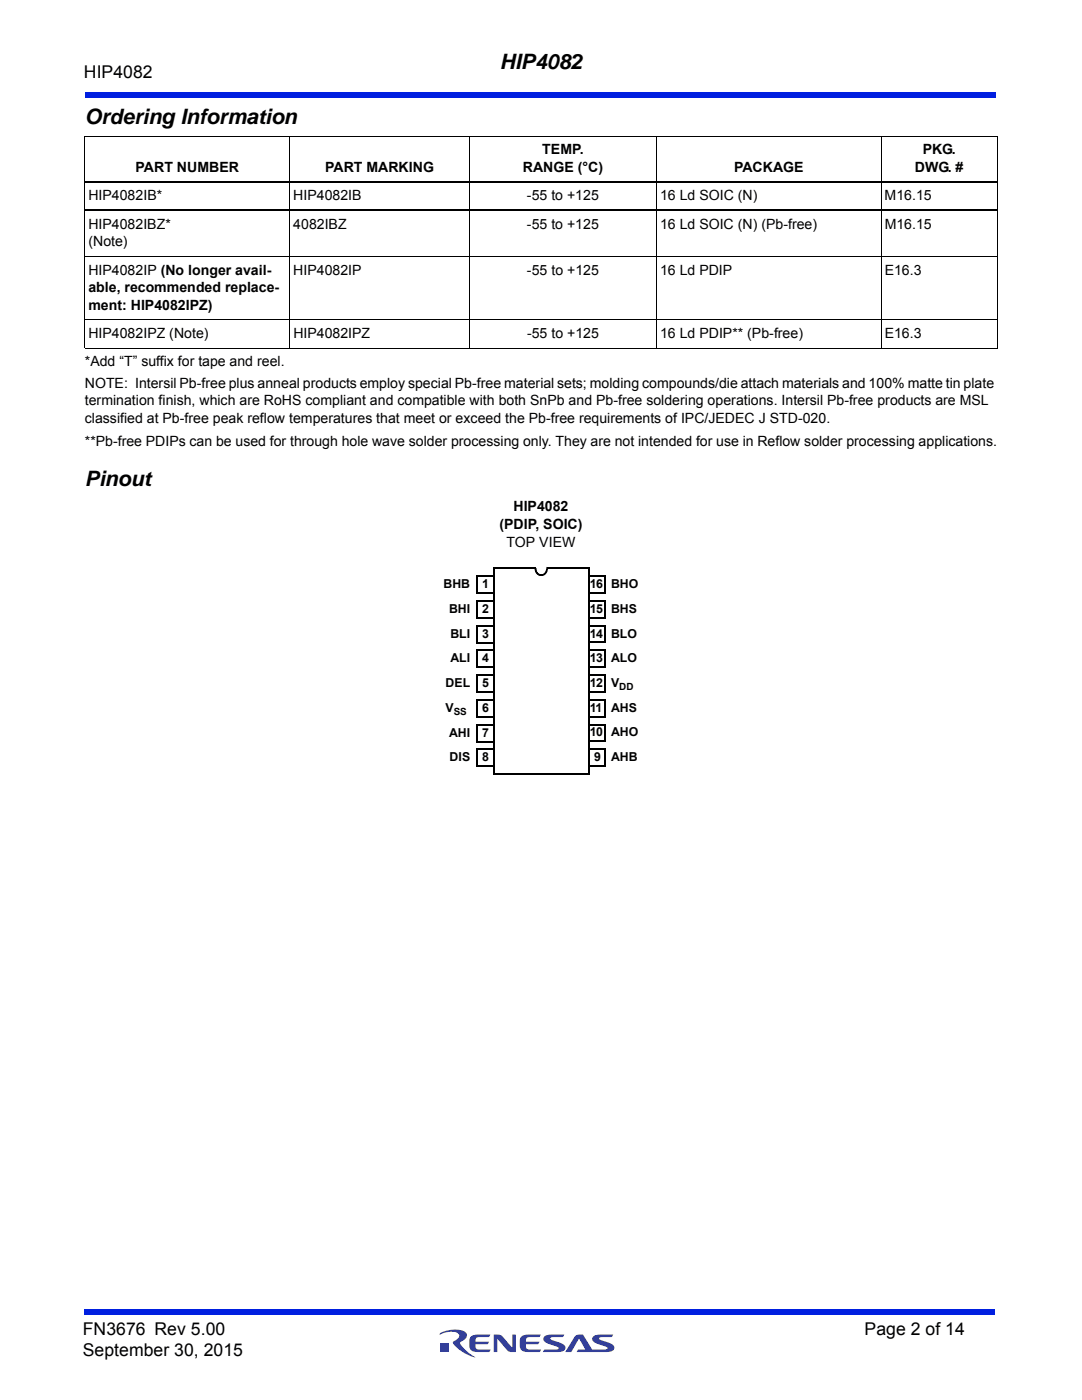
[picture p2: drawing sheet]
<svg xmlns="http://www.w3.org/2000/svg" width="216mm" height="279mm" viewBox="0 0 216 279" stroke-linecap="round" stroke-linejoin="round" font-family="sans-serif">
<defs><g id="words">
<g font-size="4.2">
<text x="99.7" y="13.8">HIP4082</text>
<text x="16.9" y="24.7">Ordering Information</text>
<text x="16.9" y="97">Pinout</text>
</g>
<g font-size="3.5">
<text x="16.7" y="15.6">HIP4082</text>
<text x="16.5" y="266.5">FN3676 Rev 5.00</text>
<text x="172.5" y="266.5">Page 2 of 14</text>
<text x="16.5" y="270.7">September 30, 2015</text>
</g>
<g font-size="2.8">
<text x="27.1" y="34.3">PART NUMBER</text>
<text x="64.9" y="34.3">PART MARKING</text>
<text x="104.3" y="34.3">RANGE (°C)</text>
<text x="108.2" y="30.8">TEMP.</text>
<text x="146.5" y="34.3">PACKAGE</text>
<text x="182.5" y="34.3">DWG. #</text>
<text x="184.1" y="30.8">PKG.</text>
<text x="17.6" y="40">HIP4082IB*</text>
<text x="58.5" y="40">HIP4082IB</text>
<text x="105.2" y="40">-55 to +125</text>
<text x="131.7" y="40">16 Ld SOIC (N)</text>
<text x="176.5" y="40">M16.15</text>
<text x="17.6" y="45.6">HIP4082IBZ*</text>
<text x="58.5" y="45.6">4082IBZ</text>
<text x="105.2" y="45.6">-55 to +125</text>
<text x="131.7" y="45.6">16 Ld SOIC (N) (Pb-free)</text>
<text x="176.5" y="45.6">M16.15</text>
<text x="17.6" y="49.1">(Note)</text>
<text x="17.6" y="54.8">HIP4082IP (No longer avail-</text>
<text x="17.6" y="58.3">able, recommended replace-</text>
<text x="58.5" y="54.8">HIP4082IP</text>
<text x="105.2" y="54.8">-55 to +125</text>
<text x="131.7" y="54.8">16 Ld PDIP</text>
<text x="176.5" y="54.8">E16.3</text>
<text x="17.6" y="61.8">ment: HIP4082IPZ)</text>
<text x="17.6" y="67.5">HIP4082IPZ (Note)</text>
<text x="58.5" y="67.5">HIP4082IPZ</text>
<text x="105.2" y="67.5">-55 to +125</text>
<text x="131.7" y="67.5">16 Ld PDIP** (Pb-free)</text>
<text x="176.5" y="67.5">E16.3</text>
<text x="16.9" y="73.1">*Add “T” suffix for tape and reel.</text>
<text x="16.9" y="77.4">NOTE: Intersil Pb-free plus anneal products employ special Pb-free material sets; molding compounds/die attach materials and 100% matte tin plate</text>
<text x="16.9" y="80.9">termination finish, which are RoHS compliant and compatible with both SnPb and Pb-free soldering operations. Intersil Pb-free products are MSL</text>
<text x="16.9" y="89">**Pb-free PDIPs can be used for through hole wave solder processing only. They are not intended for use in Reflow solder processing applications.</text>
<text x="16.9" y="84.4">classified at Pb-free peak reflow temperatures that meet or exceed the Pb-free requirements of IPC/JEDEC J STD-020.</text>
<text x="99.7" y="105.6">(PDIP, SOIC)</text>
<text x="102.5" y="102.1">HIP4082</text>
<text x="101.1" y="109.1">TOP VIEW</text>
</g>
<g font-size="2.5">
<text x="88.5" y="117.4">BHB</text>
<text x="96.2" y="117.4">1</text>
<text x="117.7" y="117.4">16</text>
<text x="121.9" y="117.4">BHO</text>
<text x="89.6" y="122.4">BHI</text>
<text x="96.2" y="122.4">2</text>
<text x="117.7" y="122.3">15</text>
<text x="121.9" y="122.3">BHS</text>
<text x="89.9" y="127.3">BLI</text>
<text x="96.2" y="127.3">3</text>
<text x="117.7" y="127.3">14</text>
<text x="121.9" y="127.3">BLO</text>
<text x="88.9" y="137.1">DEL</text>
<text x="89.9" y="132.2">ALI</text>
<text x="96.2" y="132.2">4</text>
<text x="96.2" y="137.1">5</text>
<text x="117.7" y="132.2">13</text>
<text x="117.7" y="137.2">12</text>
<text x="121.9" y="132.2">ALO</text>
<text x="121.9" y="137.2">V</text>
<text x="88.9" y="142.1">V</text>
<text x="96.2" y="142.1">6</text>
<text x="117.7" y="142">11</text>
<text x="121.9" y="142">AHS</text>
<text x="89.6" y="147">AHI</text>
<text x="96.2" y="147">7</text>
<text x="117.7" y="147">10</text>
<text x="121.9" y="147">AHO</text>
<text x="89.7" y="152">DIS</text>
<text x="96.2" y="152">8</text>
<text x="118.5" y="151.9">9</text>
<text x="121.9" y="151.9">AHB</text>
</g>
<g font-size="2">
<text x="123.6" y="137.8">DD</text>
<text x="90.5" y="142.7">SS</text>
</g>
</g></defs>
<g fill="#333f99">
<path d="M98.5 266.3h.7a1.2 1.2 0 0 1 1.1 .5l1.9 2.2v-2.7h.7v3.5h-.7a1.04 1.04 0 0 1-1-.4l-2-2.2v2.6h-.7z"/>
<path d="M93.9 266.8l.8-.4 3.2-.1-.3 .5-2.3 .1a.7 .7 0 0 0-.4 .9h2.7l-.4 .5h-2.3v.4l.2 .5 .2 .1h2.6l-.3 .5h-2.3a1.36 1.36 0 0 1-1.7-1.2l.1-1.5z"/>
<path d="M104 266.8l.8-.4 3.1-.1-.3 .5-2.3 .1a.7 .7 0 0 0-.3 .9h2.7l-.4 .5h-2.3v.4l.1 .5 .3 .1h2.6l-.3 .5h-2.3a1.36 1.36 0 0 1-1.7-1.2l.1-1.5z"/>
<path d="M108.6 266.7l.8-.3 3.2-.1-.3 .5-2.5 .2v.3l.6 .2a3.4 3.4 0 0 1 2.4 1.3 .85 .85 0 0 1-1 1h-3.5l.4-.5h2.1l.6-.1v-.3l-.6-.2a3.4 3.4 0 0 1-2.4-1.3l.1-.5z"/>
<path d="M114.8 266.6a1.8 1.8 0 0 1 1.5-.3l1.9 3h2.3l.7-.1v-.3l-.6-.2a3.4 3.4 0 0 1-2.4-1.3 .85 .85 0 0 1 1-1l3.2-.1-.3 .5-2.5 .2v.3l.6 .2a3.4 3.4 0 0 1 2.4 1.3 .85 .85 0 0 1-1 1h-6.5l.3-.4 1.4-.1-1.2-2.1-1.6 2.6h-1.2z"/>
<path d="M88 268h1.6v1.7h-1.6z"/>
<path d="M87.8 266.1a5.6 5.6 0 0 1 5.1-.2 1.19 1.19 0 0 1-.8 1.8l-.3 .3a6.8 6.8 0 0 0 3 2.9 7.1 7.1 0 0 1-4.4-3l.5-.4a.81 .81 0 0 0 .7-.8 .81 .81 0 0 0-.6-.8 5.3 5.3 0 0 0-3.3 .4z"/>
</g>
<g fill="#001fe0">
<path d="M16.9 261.3h181.7v1h-181.7z"/>
<path d="M16.9 18.4h181.7v1h-181.7z"/>
</g>
<path d="M16.9 27.2h182.1M16.9 27.2v42.2M57.8 27.1v42.4M93.7 27.1v42.4M131 27.1v42.4M175.8 27.1v42.4M199 27.2v42.2M16.9 51.1h182.1M16.9 63.9h182.1M16.9 69.5h182.1" fill="none" stroke="#000" stroke-width=".2"/>
<path d="M16.9 36.3h182.1M16.9 42h182.1" fill="none" stroke="#000" stroke-width=".36"/>
<path d="M117.4 124.8h3.4v3.4h-3.4z" fill="#fff"/>
<path d="M117.3 124.9h3.7M117.3 128.2h3.5M120.8 124.8v3.6" fill="none" stroke="#000" stroke-width=".36"/>
<path d="M117.4 119.9h3.4v3.4h-3.4z" fill="#fff"/>
<path d="M117.3 119.9h3.7M120.8 119.9v3.5M117.3 123.3h3.5" fill="none" stroke="#000" stroke-width=".36"/>
<path d="M117.4 115h3.4v3.3h-3.4z" fill="#fff"/>
<path d="M117.3 115h3.7M117.3 118.3h3.5M120.8 115v3.5" fill="none" stroke="#000" stroke-width=".36"/>
<path d="M117.4 149.5h3.4v3.4h-3.4z" fill="#fff"/>
<path d="M117.3 149.6h3.7M117.3 152.9h3.5M120.8 149.5v3.6" fill="none" stroke="#000" stroke-width=".36"/>
<path d="M117.4 129.8h3.4v3.3h-3.4z" fill="#fff"/>
<path d="M117.3 129.8h3.7M117.3 133.1h3.5M120.8 129.8v3.5" fill="none" stroke="#000" stroke-width=".36"/>
<path d="M117.4 134.7h3.4v3.4h-3.4z" fill="#fff"/>
<path d="M117.3 134.7h3.7M117.3 138.1h3.5M120.8 134.7v3.6" fill="none" stroke="#000" stroke-width=".36"/>
<path d="M117.4 139.7h3.4v3.3h-3.4z" fill="#fff"/>
<path d="M117.3 139.7h3.7M120.8 139.7v3.5M117.3 143h3.5" fill="none" stroke="#000" stroke-width=".36"/>
<path d="M117.4 144.6h3.4v3.4h-3.4z" fill="#fff"/>
<path d="M117.3 144.6h3.7M117.3 148h3.5M120.8 144.6v3.5" fill="none" stroke="#000" stroke-width=".36"/>
<path d="M95.2 115h3.3v3.3h-3.3z" fill="#fff"/>
<path d="M95 115h3.7M95.2 118.4h3.5M95.2 115v3.5" fill="none" stroke="#000" stroke-width=".36"/>
<path d="M95.2 119.9h3.3v3.4h-3.3z" fill="#fff"/>
<path d="M95 119.9h3.7M95.2 119.9v3.6M95.2 123.3h3.5" fill="none" stroke="#000" stroke-width=".36"/>
<path d="M95.2 124.9h3.3v3.3h-3.3z" fill="#fff"/>
<path d="M95 124.9h3.7M95.2 128.2h3.5M95.2 124.9v3.5" fill="none" stroke="#000" stroke-width=".36"/>
<path d="M95.2 129.8h3.3v3.4h-3.3z" fill="#fff"/>
<path d="M95 129.8h3.7M95.2 133.2h3.5M95.2 129.8v3.5" fill="none" stroke="#000" stroke-width=".36"/>
<path d="M95.2 134.7h3.3v3.4h-3.3z" fill="#fff"/>
<path d="M95 134.8h3.7M95.2 138.1h3.5M95.2 134.7v3.6" fill="none" stroke="#000" stroke-width=".36"/>
<path d="M95.2 144.6h3.3v3.4h-3.3z" fill="#fff"/>
<path d="M95 144.6h3.7M95.2 148h3.5M95.2 144.6v3.6" fill="none" stroke="#000" stroke-width=".36"/>
<path d="M95.2 139.7h3.3v3.3h-3.3z" fill="#fff"/>
<path d="M95 139.7h3.7M95.2 139.7v3.5M95.2 143h3.5" fill="none" stroke="#000" stroke-width=".36"/>
<path d="M95.2 149.6h3.3v3.3h-3.3z" fill="#fff"/>
<path d="M95 149.6h3.7M95.2 152.9h3.5M95.2 149.6v3.5" fill="none" stroke="#000" stroke-width=".36"/>
<path d="M98.6 113.4h8.1l1.2 41.1h-9.3z" fill="#fff"/>
<path d="M98.4 113.4h8.5M98.6 113.4v41.3M98.6 154.5h9.5" fill="none" stroke="#000" stroke-width=".36"/>
<path d="M106.7 113.2h.3v.1h-.3zM106.7 113.3h.3l-.3 .2 .3-.1v.1l-.3 .1h.3l.1 .2h-.4l.3-.1-.3 .2 .4-.1v.2l-.3 .2 .3-.2 .1 .2-.2 .2 .2-.2 .2 .2-.3 .2 .2-.3 .2 .1-.2 .3 .1-.3 .2 .2-.1 .3 .1-.4 .2 .1-.1 .3v-.3h.2l-.1 .4-.1-.1 .1-.3-.1 .3-.4-.1 .3-.3-.2 .3-.2-.2 .2-.2-.2 .3-.2-.3 .3-.1-.3 .2-.1-.1v-.1l.3-.1-.3 .1-.1-.1v-.2h.3l-.3 .1 .3-.2-.3 .1-.1-.3h.4h-.4v-.2h.3l-.3 .1zM107.8 114.6h.3v.4h-.3z" fill="#000"/>
<path d="M109.3 113.4h8.1v41.1h-9.3z" fill="#fff"/>
<path d="M109.1 113.4h8.5M117.4 113.4v41.3M107.9 154.5h9.5" fill="none" stroke="#000" stroke-width=".36"/>
<path d="M107.9 114.6h.4v.4h-.4zM109 113.4h.3l-.1 .8-.3-.2 .3 .2-.4 .5-.2-.3 .2 .3-.4 .2h-.2v-.3l.1 .3-.2 .1v-.4l.1 .3-.1-.3h.2l.1 .3-.2-.3 .2-.1 .2 .3-.2-.3 .1-.1 .2 .3-.2-.2 .1-.1 .2 .2-.2-.2 .1-.1 .3 .2-.3-.2 .1-.2 .4 .1-.4-.1 .1-.2 .3 .2-.3-.1h.3l-.3-.1 .1-.3h.3h-.3zM109 113.3l.3 .2zM109.1 113.1l.3 .1-.1 .2-.3-.1z" fill="#000"/>
<use href="#words"/>
</svg>
